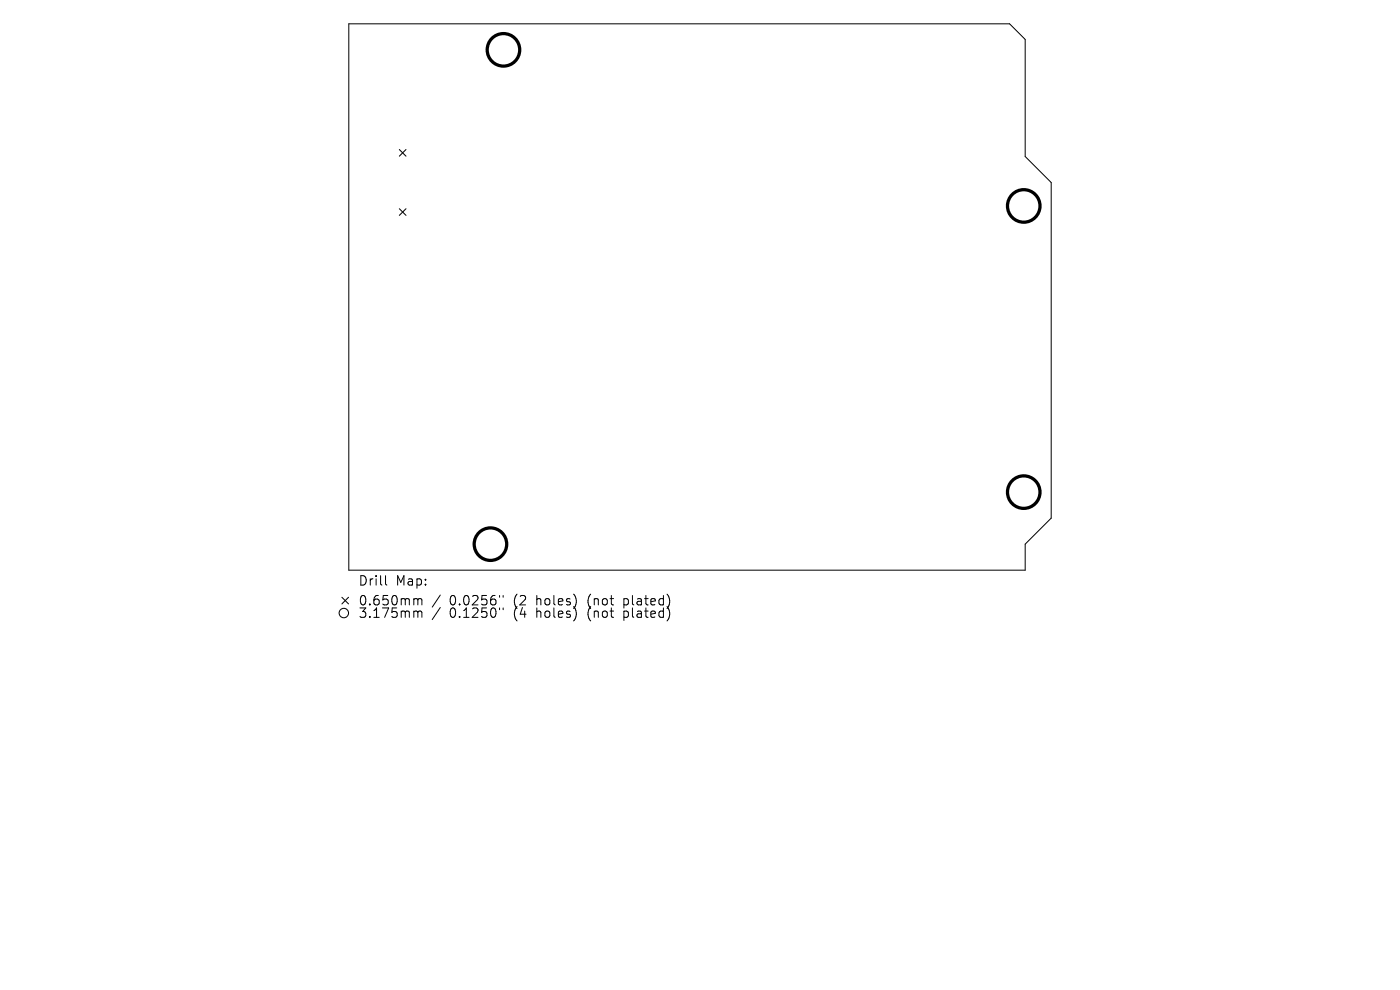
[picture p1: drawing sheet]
<svg xmlns="http://www.w3.org/2000/svg" width="297mm" height="210mm" viewBox="0 0 297 210" stroke-linecap="round" stroke-linejoin="round" font-family="sans-serif">
<defs><g id="words">
<g font-size="2.8">
<text x="75.9" y="124.5">Drill</text>
<text x="84" y="124.5">Map:</text>
<text x="75.9" y="128.7">0.650mm</text>
<text x="75.9" y="131.3">3.175mm</text>
<text x="95.4" y="128.7">0.0256&quot;</text>
<text x="95.4" y="131.3">0.1250&quot;</text>
<text x="109.1" y="128.7">(2</text>
<text x="109.1" y="131.3">(4</text>
<text x="114.1" y="128.7">holes)</text>
<text x="114.1" y="131.3">holes)</text>
<text x="125.1" y="128.7">(not</text>
<text x="125.1" y="131.3">(not</text>
<text x="133" y="128.7">plated)</text>
<text x="133" y="131.3">plated)</text>
</g>
</g></defs>
<g fill="none" stroke="#000" stroke-width=".21">
<path d="M74 5.1h140.2l3.3 3.3v24.8l5.5 5.5v71.2l-5.5 5.5v5.6h-143.5zM81.8 122.1v1.7l.3 .3M88.1 127h.3l.2 .3M88.1 129.6h.3l.2 .3M88.6 127.3l.3-.3 .5 .1 .1 1.2M88.6 127.3v1M88.6 129.9v1.1M88.6 129.9l.3-.3 .5 .1 .1 1.3M93.4 126.2l-1.7 2.6M93.4 128.9l-1.7 2.5M106 126.3v.4M106 129v.3"/>
<path d="M106.7 126.3v.4M106.7 129v.3"/>
</g>
<g fill="none" stroke="#000" stroke-width=".22">
<path d="M84.7 31.7l1.4 1.4M86.1 31.7l-1.4 1.4M84.7 44.3l1.4 1.4M86.1 44.3l-1.4 1.4M72.5 126.7l1.4 1.4M73.9 126.7l-1.4 1.4"/>
<circle cx="72.9" cy="130" r="1"/>
</g>
<g fill="none" stroke="#000" stroke-width=".69">
<circle cx="106.8" cy="10.6" r="3.4"/>
<circle cx="217.2" cy="43.7" r="3.4"/>
<circle cx="104" cy="115.4" r="3.4"/>
<circle cx="217.2" cy="104.4" r="3.4"/>
</g>
<use href="#words"/>
</svg>
